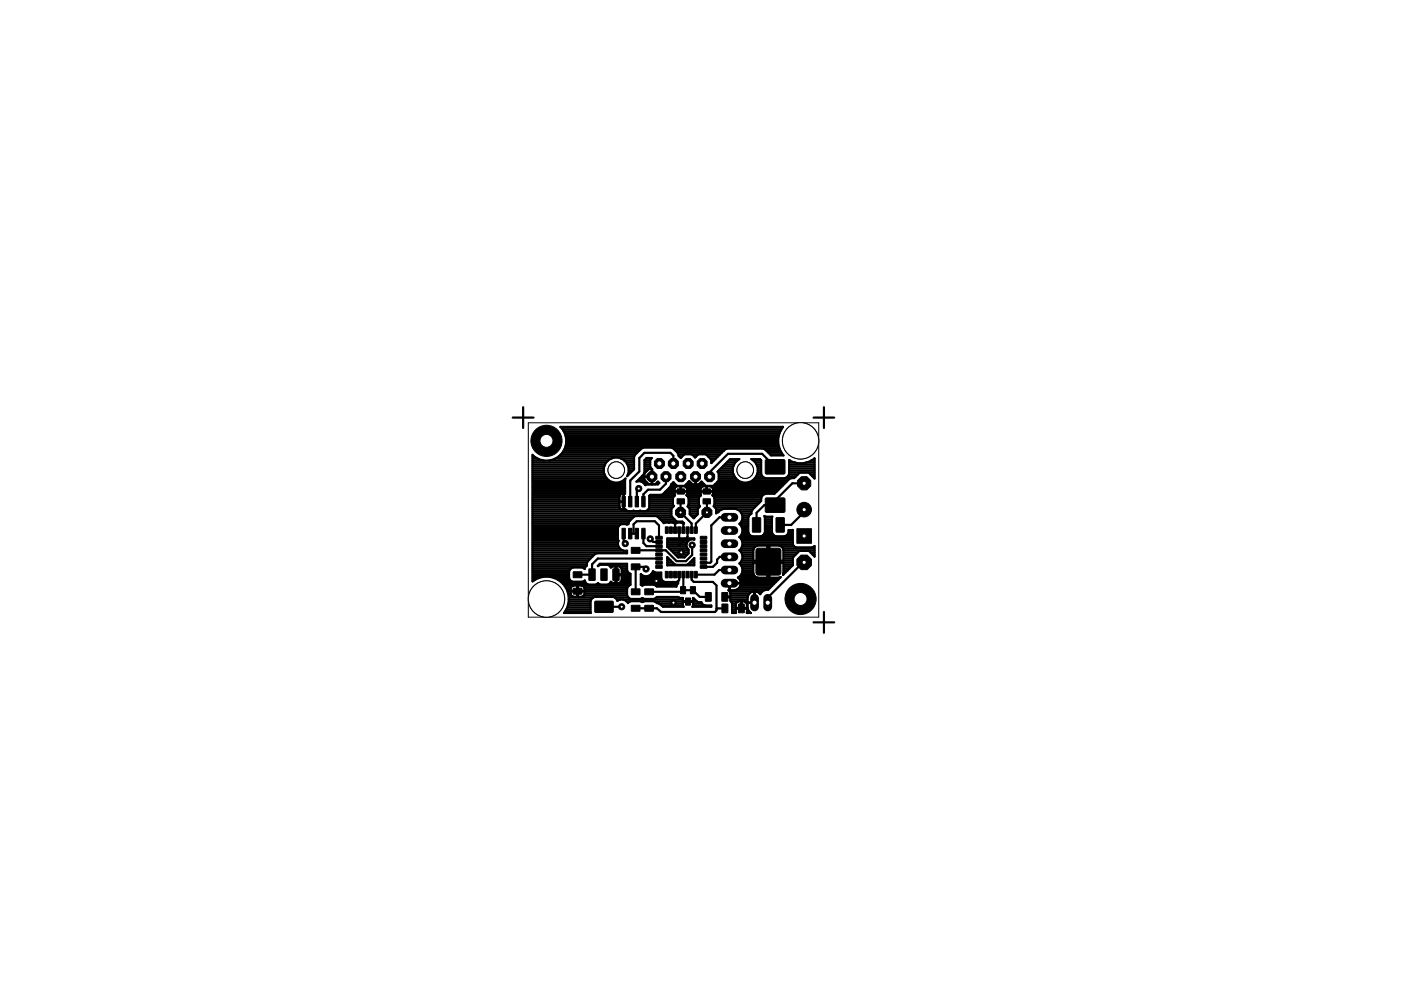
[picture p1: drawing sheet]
<svg xmlns="http://www.w3.org/2000/svg" width="297mm" height="210mm" viewBox="0 0 297 210" stroke-linecap="round" stroke-linejoin="round" font-family="sans-serif">
<g fill="#000" stroke="#000" stroke-width=".21">
<path d="M162.4 97.5h3.9l.1 .2v2.7l-.3 .1h-3.7l-.2-.3v-2.5z" fill-rule="evenodd"/>
<path d="M131.9 112l.7 .1-.1 2.2-.6-.1z" fill-rule="evenodd"/>
<path d="M131.9 105.3h.7l-.1 2.2-.6-.1z" fill-rule="evenodd"/>
<path d="M133.3 112l.7 .1-.1 2.2-.6-.1z" fill-rule="evenodd"/>
<path d="M133.3 105.3h.7l-.1 2.2-.6-.1z" fill-rule="evenodd"/>
<path d="M133.9 116.1h1.8v1.2h-1.8z" fill-rule="evenodd"/>
<path d="M133.9 119.6h1.8v1.2h-1.8z" fill-rule="evenodd"/>
<path d="M134.7 112l.7 .1-.1 2.2-.6-.1z" fill-rule="evenodd"/>
<path d="M134.7 105.3h.7l-.1 2.2-.6-.1z" fill-rule="evenodd"/>
<path d="M136.1 112l.7 .1-.1 2.2-.6-.1z" fill-rule="evenodd"/>
<path d="M136.1 105.3h.7l-.1 2.2-.6-.1z" fill-rule="evenodd"/>
<path d="M139.1 119.9h1.2l.1 .6h-1.3z" fill-rule="evenodd"/>
<path d="M139.1 119h1.2l.1 .6h-1.3z" fill-rule="evenodd"/>
<path d="M139.1 118.1h1.2l.1 .6h-1.3z" fill-rule="evenodd"/>
<path d="M139.1 117.3l1.2-.1 .1 .6-1.3 .1z" fill-rule="evenodd"/>
<path d="M139.1 116.4h1.2l.1 .6h-1.3z" fill-rule="evenodd"/>
<path d="M139.1 115.5h1.2l.1 .6h-1.3z" fill-rule="evenodd"/>
<path d="M139.1 114.6h1.2l.1 .6h-1.3z" fill-rule="evenodd"/>
<path d="M139.1 113.7h1.2l.1 .6h-1.3z" fill-rule="evenodd"/>
<path d="M141.1 111.7l.6 .1v1.3l-.6-.1z" fill-rule="evenodd"/>
<path d="M142 111.7l.6 .1-.1 1.3-.6-.1z" fill-rule="evenodd"/>
<path d="M142.8 111.7l.6 .1v1.3l-.6-.1z" fill-rule="evenodd"/>
<path d="M143.6 103.7h1.5v1h-1.5z" fill-rule="evenodd"/>
<path d="M143.6 105.8h1.5v1h-1.5z" fill-rule="evenodd"/>
<path d="M143.7 111.7l.6 .1v1.3l-.6-.1z" fill-rule="evenodd"/>
<path d="M144.6 111.7l.6 .1v1.3l-.6-.1z" fill-rule="evenodd"/>
<path d="M145.5 111.7l.6 .1v1.3l-.6-.1z" fill-rule="evenodd"/>
<path d="M146.4 111.7l.6 .1-.1 1.3-.6-.1z" fill-rule="evenodd"/>
<path d="M147.2 111.7l.6 .1v1.3l-.6-.1z" fill-rule="evenodd"/>
<path d="M148.5 113.7h1.3v.6h-1.2z" fill-rule="evenodd"/>
<path d="M148.5 114.6h1.3v.6h-1.2z" fill-rule="evenodd"/>
<path d="M148.5 115.5h1.3v.6h-1.2z" fill-rule="evenodd"/>
<path d="M148.5 116.4h1.3v.6h-1.2z" fill-rule="evenodd"/>
<path d="M148.5 117.3l1.3-.1v.6l-1.2 .1z" fill-rule="evenodd"/>
<path d="M148.5 118.1h1.3v.6h-1.2z" fill-rule="evenodd"/>
<path d="M148.5 119h1.3v.6h-1.2z" fill-rule="evenodd"/>
<path d="M148.5 119.9h1.3v.6h-1.2z" fill-rule="evenodd"/>
<path d="M149.1 103.7h1.5v1h-1.5z" fill-rule="evenodd"/>
<path d="M149.1 105.8h1.5v1h-1.5z" fill-rule="evenodd"/>
<path d="M159.6 109.8h1.6v3h-1.6z" fill-rule="evenodd"/>
<path d="M160.3 116.5l.5-.3h4.2l.5 .3 .1 4.9-.3 .5h-4.5l-.5-.2z" fill-rule="evenodd"/>
<path d="M162.4 105.6h3.9l.1 .3v2.6l-.3 .1h-3.7l-.2-.3v-2.4z" fill-rule="evenodd"/>
<path d="M164.6 109.8h1.7v3h-1.7z" fill-rule="evenodd"/>
<path d="M121.6 124.8h1.7v1.1h-1.7z" fill-rule="evenodd"/>
<path d="M121.6 121.3h1.7v1.2h-1.7z" fill-rule="evenodd"/>
<path d="M124.9 120.6h1.3v2.4h-1.3z" fill-rule="evenodd"/>
<path d="M126.2 127.5h3.8v2.3h-3.8z" fill-rule="evenodd"/>
<path d="M127.4 120.6h1.3v2.4h-1.3z" fill-rule="evenodd"/>
<path d="M130 120.6h1.2v2.4h-1.2z" fill-rule="evenodd"/>
<path d="M133.9 128.4h1.8v1.2h-1.8z" fill-rule="evenodd"/>
<path d="M133.9 124.9h1.8v1.2h-1.8z" fill-rule="evenodd"/>
<path d="M136.7 124.9h1.8v1.2h-1.8z" fill-rule="evenodd"/>
<path d="M136.7 128.4h1.8v1.2h-1.8z" fill-rule="evenodd"/>
<path d="M141.1 121.2h.6v1.3l-.6-.1z" fill-rule="evenodd"/>
<path d="M142 121.2h.6l-.1 1.3-.6-.1z" fill-rule="evenodd"/>
<path d="M142.8 121.2h.6v1.3l-.6-.1z" fill-rule="evenodd"/>
<path d="M143.7 121.2h.6v1.3l-.6-.1z" fill-rule="evenodd"/>
<path d="M144.3 124.4h1v1.5h-1z" fill-rule="evenodd"/>
<path d="M144.6 121.2h.6v1.3l-.6-.1z" fill-rule="evenodd"/>
<path d="M145.4 126.8h1v1.5h-1z" fill-rule="evenodd"/>
<path d="M145.5 121.2h.6v1.3l-.6-.1z" fill-rule="evenodd"/>
<path d="M146.4 121.2h.6l-.1 1.3-.6-.1z" fill-rule="evenodd"/>
<path d="M146.4 124.4h1v1.5h-1z" fill-rule="evenodd"/>
<path d="M147.2 121.2h.6v1.3l-.6-.1z" fill-rule="evenodd"/>
<path d="M149.6 125.7h1.2v1.8h-1.2z" fill-rule="evenodd"/>
<path d="M153.1 125.7h1.2v1.8h-1.2z" fill-rule="evenodd"/>
<path d="M153.1 128.1h1.2v1.8h-1.2z" fill-rule="evenodd"/>
<path d="M156.6 128.1h1.2v1.8h-1.2z" fill-rule="evenodd"/>
</g>
<g fill="none" stroke="#000" stroke-width=".47">
<path d="M112.9 97.7h16M112.9 99.7h15.1M112.9 99.3h15.1M112.9 98.9h15.2M112.9 98.5h15.4M112.9 98.1h15.6M112.9 97.2h1.1M112.9 96.8h.4M113.3 96.8l-.4-.4v26.9a4.8 4.8 0 0 1 6.3 .3 4.8 4.8 0 0 1 .4 6.4h5.7l-.1-2.5 .2-.5 .7-.4h3.9l.4 .1 .5 .7 .6-.3M113.3 96.8l1 .6 1 .3M117.7 97.2h11.9M118.4 96.8l-.9 .6-1.1 .3"/>
<path d="M118.4 96.8h16.1M118.9 96.4h15.8M118.9 90.6h47M119.2 96h15.9M119.3 91h46.4M119.5 95.6h16M119.5 91.4h46M119.7 95.2h16.2M119.7 91.8h45.6M119.8 91.9a4.2 4.2 0 0 1-1.4 4.9M119.8 91.9l-1-1.4h47.2a4.7 4.7 0 0 0-.1 5.9M119.8 94.7h45.4"/>
<path d="M119.9 92.3h45.3M120 94.3h45.1M120 92.7h45.1M120 93.9h45M120 93.5h45M120 93.1h45M131.7 97.2h2.7M132.4 97.7h2M132.8 98.1h1.6M133 98.5h1.4M133.2 98.9h1.2M133.3 99.7h.9"/>
<path d="M133.3 99.3h1.1M135.7 95.4l-1.1 1.1-.2 .4v2.6l-1.4 1.5a2.69 2.69 0 0 0-1.7-3.9 2.69 2.69 0 0 0-3.4 2.5 2.69 2.69 0 0 0 3.3 2.7l.9-.4 .5-.4-.1 3.2-.9 .1-.3 .5v2.3l.3 .3 .3 .1M135.7 95.4l.7-.5h6l.4 .2 .9 .9M135.7 95.4h.1M136.7 97.7h1.2M136.7 99.7h.6M136.7 99.3h1.4M136.7 98.9h1.2M136.7 98.5h1.2M136.7 98.1h1.2M137 97.2h1.1M137.1 97.1h1.1l-.3 .4v1.6l.4 .4v1.5h-1.7v-.6l1-1h.6v3.3h-.6l-1-1v-.6h1.7v1.6h.6l.6-.6 .3 .3-.3 .3h-2.3l-.4 .2a1.43 1.43 0 0 0-1.9-.8l1.6-1.5 .2-.4v-2.6z"/>
<path d="M138.2 99.7h.1M142.8 98.3v-1.7l-.7-.6h-5.5l-1 1.1v2.9l-2 1.9v4.5M142.9 95.2h11.1M143.3 95.6h10.1M143.7 96h9.3M143.7 96l.2 .4M143.9 96.4h1.1M144.1 96.8h.5M146.8 96.4h1.2M147.2 96.8h.4M149.8 96.4h2.8M150.2 96.8h2"/>
<path d="M150.6 97.2h1.2M150.8 97.7h.5M150.8 98.1h.1M152.4 99.7h3M152.8 99.3h2.6M153.2 98.9h2.3M153.4 95.6h.1M153.6 98.5h2.1M154.1 98.1h1.8M154.5 97.7h1.8M159.7 97.7h1.7M160.1 98.1h1.3"/>
<path d="M160.4 98.5h1M160.6 98.9h.8M160.7 99.7h.7M160.7 99.3h.7M161.9 95.2h3.4M162.5 95.6h3M162.9 96h2.8M163.3 96.4h2.7M164.3 99l-2.7-2.8h-7.3l-3.8 3.9v1M165.9 96.4l.2 .2h-2.6l-1.3-1.3-.4-.2h-7.7l-.4 .2-2.9 2.9v-.7l-1.1-1.2h-1.6l-.7 .7-.7-.7h-1.6l-.8 .8-.4-.5v-.2M167.3 97.7h.2M167.3 99.7h5.4"/>
<path d="M167.3 99.3h5.4M167.3 98.9h5.4M167.3 98.5h5.4M167.3 98.1h1.3M170.9 98.1h1.8M172 97.7h.7M172.6 97.3l.1 4.2-1.3-1.3h-1.8l-1.2 1.2-1 .1-3.2 3.2h-1.9a1.22 1.22 0 0 0-.9 1.5l-1.9 1.9-.2 .8-.5 .4-.2 .4v3.2l.2 .4 .7 .4h1.8l.7-.4 .2-.4v-3.2l-.1-.3 .2 .1h1.4v3.4l.1 .4 .7 .4h1.8a1.08 1.08 0 0 0 .9-1.3h.9v3l.4 .5M172.6 97.3a4.7 4.7 0 0 1-5.3 .3v2.8l-.2 .5-.7 .5M172.7 97.2h.1M112.9 103.1h19.6M112.9 101.4h15.7M112.9 110.9h20.3"/>
<path d="M112.9 106.4h19.3M112.9 119.7h11.5M112.9 119.2h11.6M112.9 118.8h11.9M112.9 118.4h12.3M112.9 118h12.7M112.9 117.6h13.1M112.9 117.2h20M112.9 116.7h19.3M112.9 116.3h18.6M112.9 115.9h18.3M112.9 115.5h18.1"/>
<path d="M112.9 115.1h18.1M112.9 114.7h18.2M112.9 114.3h18.1M112.9 113.8h18.1M112.9 113.4h18.1M112.9 113h18.1M112.9 112.6h18.1M112.9 112.2h18.1M112.9 111.8h18.2M112.9 111.4h18.5M112.9 110.5h20.5M112.9 110.1h20.9"/>
<path d="M112.9 109.7h21.4M112.9 109.3h29.4M112.9 108.9h29.4M112.9 108.4h29.4M112.9 107.6h18.5M112.9 107.2h18.4M112.9 106.8h18.4M112.9 106h18.4M112.9 105.5h18.4M112.9 105.1h18.5M112.9 104.7h19M112.9 104.3h19.6"/>
<path d="M112.9 103.9h19.6M112.9 103.5h19.6M112.9 102.6h19.6M112.9 102.2h17M112.9 101.8h16.2M112.9 101h15.4M112.9 100.6h15.3M112.9 100.1h15.1M124.4 119.9h.1M124.4 119.9l-.3 .3-.1 .4-.5-.3h-2l-.4 .2-.5 .7v1.4M127.1 119.7h5.8M131.1 114.7a1.54 1.54 0 0 0 .3 1.6 1.54 1.54 0 0 0 1.5 .5v.5h-6.4a5.7 5.7 0 0 0-2.1 2.1v.5"/>
<path d="M131.4 102.2h1.1M132.2 104.7v3.3M132.2 113.1v1.8l.4 .4M132.2 107.6h.1M132.2 107.2h.1M132.2 106.8h.1M132.2 106h.1M132.2 105.5h.1M132.2 105.1h.1M132.2 104.7h.1M132.2 101.8h.3M133.1 100.6h.3"/>
<path d="M133.2 111.1h-1.4l-.7 .4-.1 .4v2.4l.1 .4M133.2 111.1h.1M133.3 100.1h.5M133.6 113.1h1.4M134.3 113.1v-1.9l.7-.7h3.8l.9 .9v2.6M135.3 101.8h1.4M135.4 103.6l-.4 .4v2.4M135.7 101.4h.9M136.1 101h.5M136.1 102.2h1M136.2 100.9h.1M136.4 113.1v2l.7 .7h2.6"/>
<path d="M136.5 100.6h.1M136.7 102.6h.8M136.7 100.1h.2M137.4 108h4.9M137.6 107.6h5M137.7 106.4h5M137.7 105.1v2.5l-.2 .3-.6 .5h-3.7l-.6-.4h-19.7M137.7 107.2h5.1M137.7 106.8h5M137.7 106h5M137.7 105.5h5M137.7 105.1h5.3"/>
<path d="M137.9 114.3l.6 .6h1.2M138.2 101.4h.1M138.2 102.6h.1M138.2 102.2h.1M138.2 101.8h.1M138.2 101h.1M138.2 100.6h.1M138.2 100.1h.1M138.9 102.6h.7M139.4 102.2h.2M139.6 109.7h3M139.7 118.4h-13l-1.2 1.3v2.1l-3.1 .1"/>
<path d="M140 110.1h3M140.4 110.5h3M140.6 104.7h2.4M141 104.3h2M141.2 101.1v1.5l-1.3 1.2h-2.5l-1 1v1.6M141.4 103.9h1.6M141.5 118.1l1.8 1.7h2.3l1.6-1.5v1.6h-5.7zM141.5 119.7h1.5M141.5 119.2h1.1M141.5 118.8h.7M141.5 118.4h.3M141.5 115.9h4.1"/>
<path d="M141.5 115.5h4M141.5 115.1h4.1M141.5 114.7h4.4M141.5 114.3h5.7M141.5 114.2h5.7v.2a1.21 1.21 0 0 0-1.5 .6 1.21 1.21 0 0 0 .3 1.5v.8l-.9 .9h-1.3l-2.3-2.2zM141.8 110.8l-1.1 .1-1.2-1.3-.4-.2h-4.3l-.4 .2-1 1-.2 .5M141.9 110.8h.7l.5 .3a1.36 1.36 0 0 1 1.7-.1l.1 .1 .1-.1M141.9 110.8h-.1M141.9 103.5h1.2M141.9 116.3h3.9M142.2 103.1h23.7M142.3 116.7h3.7"/>
<path d="M142.4 102.6h.8M142.7 117.2h3.3M142.9 110.9h.4M143 104.7l.1 .3M143.1 105h.1M143.1 105l-.4 .6v1.3l.2 .4-.6 .5v1.7l1.2 1.1h1.2l.3 .4M143.1 110.8v1.6M143.2 117.6h2.6M143.5 103l-.7-.8-.5 .5-.2 .5-1.5 1.6-.4 .1h-2.3l-.2 .2M143.6 118h1.7M144 112.4v2.2M144.3 103.9h.1"/>
<path d="M144.3 103.5h.1M144.3 106.3v2.3l2.3 2.4v1.4M144.7 110.9l.3 .1M144.9 110.8v1.6M145.1 103l1-1 .7 .7h.6v-1.6l.1 1.6h.6l.6-.6 .9 .9M145.5 102.6h1.3M145.6 105h.1M145.6 103.4l.1 .7h-2.7v-.6l.5-.4h.8v1.1h-1.3v.5M145.6 103.4l-.4-.3h-.8v1.1h1.3v.5M145.6 103.5h3M145.7 104.7l-.1 .3M145.7 104.7h2.8"/>
<path d="M145.7 104.3h2.8M145.7 103.9h2.8M145.7 105.1h2.8M145.8 112.4v1.4l-1.9 1.9M145.9 119.7h1.3M145.9 107.2h2.4M145.9 102.2h.4M146 105.5h2.2M146 106.4h2.2M146 107.6h2.2M146 106.8h2.2M146 106h2.2"/>
<path d="M146.2 108h1.7M146.2 108.9h1.7M146.2 108.4h1.7M146.3 119.2h.9M146.5 109.3h1.2M146.7 118.8h.5M146.7 115.6v2.1l-1.3 1.3h-2l-2.3-2.3h-6.3M146.9 109.7h.4M147.1 118.4h.1M147.4 101.4h.1M147.4 102.6h.1M147.4 102.2h.1"/>
<path d="M147.4 101.8h.1M148.2 102.6h1.1M148.5 104.7l.1 .3-.4 .6v1.3l.2 .5-.5 .4v1.2l-.8 .9-.9-.9v-1.2l-.4-.4 .2-.5v-1.3l-.4-.6M148.6 103.4l-.1 .7h2.7v-.6l-.5-.4h-.8v1.1h1.3v.5M148.6 103.4l.4-.3h.8v1.1h-1.3v.5M148.6 102.2h.2M149.8 103.9h.1M149.8 103.5h.1M149.8 106.3l.1 2.3-2.4 2.4v1.4M151.1 103.5h14.3M151.2 104.7l-.1 .3 .2 .3a2.19 2.19 0 0 1 0 2l.5 .5v1l.9-.6 .7-.3h2.6a1.81 1.81 0 0 1 1.4 1.3 1.81 1.81 0 0 1-.6 1.9 1.75 1.75 0 0 1 0 2.8l.3 .4M151.2 104.7h11.1"/>
<path d="M151.2 104.3h13.4M151.2 103.9h13.8M151.2 105.1h10.4M151.4 107.2h9M151.4 105.5h10M151.5 106.4h9.7M151.5 106.8h9.3M151.5 106h9.9M151.6 107.6h8.4M151.6 102.6h14.7M151.8 108h1.2M151.8 108.4h.6"/>
<path d="M152 102.2h5.3M152.3 100.1h3.1M152.4 101.4h3.6M152.4 101.8h4M152.4 101h3.3M152.4 100.6h3.1M154.7 109.7h-2.2l-1.7 1.7v7.7l-.2 .2h-1.4M154.7 118.1h-2.1l-.6 .6v.6l-.8 .9h-2M156.3 108h3.3M156.8 113.8h11.3M156.8 116.7h2.9M156.9 110.9h1.7"/>
<path d="M156.9 108.4h2.4M157 119.7h2.7M157 119.2h5.7M157 111.4h1.6M157.1 116.3h2.7M157.1 114.3a1.77 1.77 0 0 1-.3 2.4l.3 .4 .3 .6v.7M157.1 114.3h11M157.2 113.4h1.8M157.2 117.2h2.5M157.2 110.5h1.4M157.2 108.9h2.1M157.2 118.8h2.5"/>
<path d="M157.3 111.8h1.3M157.3 115.9h2.8M157.3 114.7h10.8M157.3 113h1.4M157.4 117.6h2.3M157.4 109.3h1.5M157.4 110.1h1.2M157.4 118.4l-.3 .7-.3 .4a1.76 1.76 0 0 1-.3 2.9l.1 .1M157.4 118.4h2.3M157.4 118h2.3M157.4 115.5h10.7M157.4 115.1h10.7"/>
<path d="M157.4 112.6h1.2M157.4 112.2h1.2M157.4 109.7h1.3M158.8 102.2h7.9M159.6 101.8h7.5M160 101.4h7.7M160.1 115.9l-.4 .7v2.3h6.4v-2.3l-.2-.5-.8-.4h-2v6.8l2.4-.1-2.6 2.6-6.8 .1M160.1 115.9l.6-.2h2v6.8l-2.2-.1-.4-.1-.4-.6M160.3 101h1.3M160.5 100.6h.9M160.7 100.1h.7M161.8 113.4h2.2"/>
<path d="M162.1 113h1.6M162.2 109.7h1.5M162.2 110.9h1.5M162.2 112.6h1.5M162.2 112.2h1.5M162.2 111.8h1.5M162.2 111.4h1.5M162.2 110.5h1.5M162.2 110.1h1.5M162.3 101.4l-.4-.2-.5-.8v-2.8l-.3-.3h-1.8a2.67 2.67 0 0 1 .8 4.1 2.67 2.67 0 0 1-4.1 0 2.67 2.67 0 0 1 .8-4.1h-2l-2.7 2.7 .3 .3v1.6l-1.1 1.1M162.7 119.7h.4M162.7 118.8h.4"/>
<path d="M162.7 118.4h.4M162.7 118h.4M162.7 117.6h.4M162.7 117.2h.4M162.7 116.7h.4M162.7 116.3h.4M162.7 115.9h.4M163.1 119.2h5M165.7 115.9h2.7M166 116.3h6.7M166.1 119.7h2M166.1 118.8h2"/>
<path d="M166.1 118.4h2M166.1 118h2.2M166.1 117.6h2.6M166.1 117.2h3M166.1 116.7h6.6M166.9 113.4h1.2M167 101h1.8M167.1 113h1M167.2 112.6h.9M167.3 100.6h1.9M167.3 100.1h5.4M168.5 115.9l.3 .2h3.4l.4-.2"/>
<path d="M170.5 119.2h-.2l-7.5 7.5v1.1M170.5 108.1v.4l-2.8 2.8h-2.3M170.5 102.5h-2.5l-3.7 3.6v1h-2.3l-1.6 1.6v2.6M171.8 100.6h.9M171.9 117.2h.8M172.2 101h.5M172.3 117.6h.4M172.6 115.9l.1-.1v2.2M172.6 115.9h.1M172.6 101.4h.1M172.7 118l-1.2-1.2h-2l-1.4 1.4v1.6l-2.1 2.1 .1-.2M172.7 118h.1"/>
<path d="M112.9 121.7h7.7M112.9 120.1h11.3M112.9 123h.5M112.9 122.6h1.3M112.9 122.1h7.7M112.9 121.3h7.7M112.9 120.9h7.9M112.9 120.5h8.2M117.5 122.6h3.1M118.3 123h2.5M118.9 123.4h5.2M119.3 123.8h5.1"/>
<path d="M119.7 124.2h1.7M119.8 129.6h5.4M120 124.6h1M120.1 129.2h5.1M120.2 125.1h.8M120.3 128.8h4.9M120.4 125.5h.6M120.4 128.4h4.8M120.5 125.9h.5M120.5 128h4.7M120.6 126.3h.5M120.6 126.7h5.2"/>
<path d="M120.6 127.5h4.6M120.6 127.1h4.7M120.6 122.6l.5 .6 .4 .2h2l.5-.3 .4 .7M121.1 124.4l.4-.2h.9v2.3l-1.1-.1-.3-.4v-.6h3l-.2 .9-.5 .2h-.7v-2.3l1.1 .1 .2 .4 .1 .5h-3zM122.4 125.1h.2M122.4 126.3h.2M122.4 125.9h.2M122.4 125.5h.2M122.4 124.6h.2M122.4 124.2h.2M123.5 124.2h9.8M123.8 126.3h9.2"/>
<path d="M123.8 120.5h.2M123.9 124.6h9.1M124 125.1h8.9M124 125.9h8.9M124 125.5h8.9M124.4 123.8l.4 .2h1.5l.3-.2M126.6 123.8l.2-.2 .2 .2M126.6 123.8h.4M127 123.8l.3 .2h1.5l.4-.2M128.1 128.7h3.7M129.2 123.8h4.5M129.3 120.1h3.6"/>
<path d="M129.5 120.3l-.3-.4-.4-.2h-1.5l-.6 .3 .5-.5h5.7v1.4l.2 .3 .6 .4v2.4l-.6 .4-.2 .4v1.4l.2 .4 .7 .4h2l.4-.2 .4 .2h2l.7-.4h4.5l.4 .2h.6v.7M129.5 123.4h.1M129.5 120.3h.1M130 120.1l-.5 .2M130.4 126.7h2.9M130.5 120.1v1.6h3.2M130.5 123.4h.2M130.5 123h.2M130.5 122.6h.2M130.5 122.1h.2M130.5 121.3h.2M130.5 120.9h.2"/>
<path d="M130.5 120.5h.2M130.7 120.1v3.5h.6l.4-.2M130.8 127.1h14M131.2 120.1l.4 .1 .2 .3v1.2M131.7 123.4h2M131.7 123.4l.1-.4v-1h-1.3v1.6h-.6l-.4-.2-.3 .4M131.8 120.5h1.1M131.8 123h1.9M131.8 122.6h1.9M131.8 122.1h1.9M131.8 121.3h1.4M131.8 120.9h1.2"/>
<path d="M132.1 127.1l.6 .2 .4 .6 .7-.4h2l.4 .2 .4-.2h2l.7 .4 .5 .1M132.9 127.5h.7M135.9 121.7a1.53 1.53 0 0 0 2.6-.6l.4 .3h1.3v1.2l.4 .7 .4 .1 2.8-.1v.4l-.4 .7h-4.1l-.7-.4h-2l-.4 .2-.3-.2zM135.9 121.7h.1M135.9 123.4h5M135.9 123.8h7.8M135.9 123h4.4M135.9 122.6h4.3M135.9 122.1h.7M136 127.5h.4M137 120.6l-.5-.4h-1.7v5.3M137.4 122.1h2.8"/>
<path d="M138 121.7h2.2M138.4 121.3h.4M138.8 127.5h7l-1 .1 .1 1M139.1 124.2h4.3M139.1 126.7h4.9M139.7 128h5.1M139.8 128l.8 .7h4.3M139.8 128h.1M140.3 128.4h4.5M143.6 123.4h.2M144 121.8v1.1l-.8 .7M144.8 125.1h2.1l1.5 1.5h1.8"/>
<path d="M144.9 121.8v3.3l-.4 .4h-6.9M144.9 128.6v.1M146.6 121.8v1.1l.5 .5h4.1l.7 .7v5.3l-.3 .4h-11.4l-.9-.8h-4.5M146.8 128.6v.1M147 126.8h.1M147 126.8v.7M147 128.4h2.4M147 127.1h.3M147 128h1.8M147 126.8l.7 .7 1 .2 .1 .3M147.8 127.5h-1.9l1.1 .1-.2 1M148.8 128l.7 .4h1.3v.3h-4"/>
<path d="M153.7 129l-1.8 .1M154.6 125.1h.1M154.6 124.6h.1M154.6 124.2h.1M154.6 123.8h.1M154.7 120.9h-2.2l-1 .9h-4M154.8 125.5h4.7M154.9 126.7v.7l.3 .6M154.9 127.1h3.6M154.9 126.3h3.7M154.9 125.9h4M155 127.5h1.5"/>
<path d="M155.2 128h.8M155.2 128v2h.8v-.9h1.1v-1.6a.86 .86 0 0 0-1.1 .5v.9h2.4l-.1-.9M155.2 128.4h.8M155.2 129.6h.8M155.2 129.2h.8M155.2 128.8h.8M156.6 122.5l.4 .6 .1 .5h-2.4v1.5h1a1.48 1.48 0 0 0 1.4-1.4h-2.5v1.4h-.2l.5 .6v.8h-1.1v.2h4.7M156.6 122.6h8.8M156.7 124.6h6.6M156.9 122.1h3.1M156.9 123h8.1M157 124.2h6.7"/>
<path d="M157.1 123.4h7.4M157.1 123.8h7M157.1 127.5h.2M157.1 128.4h.2M157.1 128.8h.2M157.1 128h.2M157.2 121.7h2.5M157.2 120.1h2.5M157.4 121.3h2.3M157.4 120.5h2.3M157.4 120.9h2.3M157.9 127.5h.6"/>
<path d="M158.3 128h.2M158.3 128v-.2a.87 .87 0 0 0-1-.3v1.6h1.1l-.1 .9h.9M158.4 128.4h.1M158.4 129.6h.4M158.4 129.2h.2M158.4 128.8h.1M158.5 128.8l.2 .7 .5 .5M158.9 125.9l.5-.4 .5-.1v2.4h-1.4v1M158.9 125.9l-.3 .4M159.7 121.7v-2.4h6.4v2.4M159.9 126.7h.1M159.9 127.5h.1"/>
<path d="M159.9 127.1h.1M159.9 126.3h.1M159.9 125.9h.1M159.9 125.5h.1M160.5 125.5h1.1M161.1 125.9l-.6-.4-.5-.1v2.3h-1.5l.1-1.4M161.1 125.9h.1M162.4 125l-.6 .3-.6 .7-.1-.1M162.7 121.7h.4M162.7 120.1h.4M162.7 122.1h.4M162.7 121.3h.4"/>
<path d="M162.7 120.9h.4M162.7 120.5h.4M166.1 121.7h.1M166.1 120.1h1.8M166.1 121.3h.5M166.1 120.9h.9M166.1 120.5h1.3"/>
</g>
<circle cx="149.9" cy="108.6" r="1.15" fill="#000" stroke="#000" stroke-width=".21"/>
<circle cx="149.9" cy="108.6" r=".34" fill="#fff" stroke="#000" stroke-width=".21"/>
<circle cx="144.3" cy="108.6" r="1.15" fill="#000" stroke="#000" stroke-width=".21"/>
<circle cx="144.3" cy="108.6" r=".34" fill="#fff" stroke="#000" stroke-width=".21"/>
<circle cx="144.3" cy="101.1" r="1.15" fill="#000" stroke="#000" stroke-width=".21"/>
<circle cx="144.3" cy="101.1" r=".55" fill="#fff" stroke="#000" stroke-width=".21"/>
<circle cx="142.8" cy="98.3" r="1.15" fill="#000" stroke="#000" stroke-width=".21"/>
<circle cx="142.8" cy="98.3" r=".55" fill="#fff" stroke="#000" stroke-width=".21"/>
<circle cx="145.9" cy="98.3" r="1.15" fill="#000" stroke="#000" stroke-width=".21"/>
<circle cx="145.9" cy="98.3" r=".55" fill="#fff" stroke="#000" stroke-width=".21"/>
<circle cx="138.2" cy="101.1" r="1.15" fill="#000" stroke="#000" stroke-width=".21"/>
<circle cx="138.2" cy="101.1" r=".55" fill="#fff" stroke="#000" stroke-width=".21"/>
<circle cx="150.5" cy="101.1" r="1.15" fill="#000" stroke="#000" stroke-width=".21"/>
<circle cx="150.5" cy="101.1" r=".55" fill="#fff" stroke="#000" stroke-width=".21"/>
<circle cx="148.9" cy="98.3" r="1.15" fill="#000" stroke="#000" stroke-width=".21"/>
<circle cx="148.9" cy="98.3" r=".55" fill="#fff" stroke="#000" stroke-width=".21"/>
<circle cx="139.8" cy="98.3" r="1.15" fill="#000" stroke="#000" stroke-width=".21"/>
<circle cx="139.8" cy="98.3" r=".55" fill="#fff" stroke="#000" stroke-width=".21"/>
<circle cx="141.2" cy="101.1" r="1.15" fill="#000" stroke="#000" stroke-width=".21"/>
<circle cx="141.2" cy="101.1" r=".55" fill="#fff" stroke="#000" stroke-width=".21"/>
<circle cx="147.5" cy="101.1" r="1.15" fill="#000" stroke="#000" stroke-width=".21"/>
<circle cx="147.5" cy="101.1" r=".55" fill="#fff" stroke="#000" stroke-width=".21"/>
<path d="M153.7 123.7h1.9" fill="none" stroke="#000" stroke-width="1.9"/>
<circle cx="154.7" cy="123.7" r=".55" fill="#fff" stroke="#000" stroke-width=".21"/>
<path d="M153.7 120.9h1.9" fill="none" stroke="#000" stroke-width="1.9"/>
<circle cx="154.7" cy="120.9" r=".55" fill="#fff" stroke="#000" stroke-width=".21"/>
<path d="M153.7 118.1h1.9" fill="none" stroke="#000" stroke-width="1.9"/>
<circle cx="154.7" cy="118.1" r=".55" fill="#fff" stroke="#000" stroke-width=".21"/>
<path d="M153.7 115.3h1.9" fill="none" stroke="#000" stroke-width="1.9"/>
<circle cx="154.7" cy="115.3" r=".55" fill="#fff" stroke="#000" stroke-width=".21"/>
<path d="M153.7 112.5h1.9" fill="none" stroke="#000" stroke-width="1.9"/>
<circle cx="154.7" cy="112.5" r=".55" fill="#fff" stroke="#000" stroke-width=".21"/>
<path d="M153.7 109.7h1.9" fill="none" stroke="#000" stroke-width="1.9"/>
<circle cx="154.7" cy="109.7" r=".55" fill="#fff" stroke="#000" stroke-width=".21"/>
<path d="M162.8 126.9v1.8" fill="none" stroke="#000" stroke-width="1.9"/>
<circle cx="162.8" cy="127.8" r=".55" fill="#fff" stroke="#000" stroke-width=".21"/>
<path d="M160 126.9v1.8" fill="none" stroke="#000" stroke-width="1.9"/>
<circle cx="160" cy="127.8" r=".55" fill="#fff" stroke="#000" stroke-width=".21"/>
<circle cx="170.5" cy="102.5" r="1.51" fill="#000" stroke="#000" stroke-width=".21"/>
<circle cx="170.5" cy="102.5" r=".44" fill="#fff" stroke="#000" stroke-width=".21"/>
<circle cx="170.5" cy="119.2" r="1.67" fill="#000" stroke="#000" stroke-width=".21"/>
<circle cx="170.5" cy="119.2" r=".44" fill="#fff" stroke="#000" stroke-width=".21"/>
<circle cx="170.5" cy="108.1" r="1.55" fill="#000" stroke="#000" stroke-width=".21"/>
<circle cx="170.5" cy="108.1" r=".44" fill="#fff" stroke="#000" stroke-width=".21"/>
<path d="M169 112.1h3v3.1h-3z" fill="#000" stroke="#000" stroke-width=".21"/>
<circle cx="170.5" cy="113.6" r=".44" fill="#fff" stroke="#000" stroke-width=".21"/>
<circle cx="115.9" cy="93.5" r="3.3" fill="#000" stroke="#000" stroke-width=".21"/>
<circle cx="115.9" cy="93.5" r="1.38" fill="#fff" stroke="#000" stroke-width=".21"/>
<circle cx="169.7" cy="127" r="3.3" fill="#000" stroke="#000" stroke-width=".21"/>
<circle cx="169.7" cy="127" r="1.38" fill="#fff" stroke="#000" stroke-width=".21"/>
<circle cx="142.8" cy="127.8" r=".66" fill="#000" stroke="#000" stroke-width=".21"/>
<circle cx="142.8" cy="127.8" r=".34" fill="#fff" stroke="#000" stroke-width=".21"/>
<circle cx="139.2" cy="123.2" r=".66" fill="#000" stroke="#000" stroke-width=".21"/>
<circle cx="139.2" cy="123.2" r=".34" fill="#fff" stroke="#000" stroke-width=".21"/>
<circle cx="135.4" cy="103.6" r=".66" fill="#000" stroke="#000" stroke-width=".21"/>
<circle cx="135.4" cy="103.6" r=".34" fill="#fff" stroke="#000" stroke-width=".21"/>
<circle cx="132.6" cy="115.3" r=".66" fill="#000" stroke="#000" stroke-width=".21"/>
<circle cx="132.6" cy="115.3" r=".34" fill="#fff" stroke="#000" stroke-width=".21"/>
<circle cx="137.9" cy="114.3" r=".66" fill="#000" stroke="#000" stroke-width=".21"/>
<circle cx="137.9" cy="114.3" r=".34" fill="#fff" stroke="#000" stroke-width=".21"/>
<circle cx="144.4" cy="117.1" r=".66" fill="#000" stroke="#000" stroke-width=".21"/>
<circle cx="144.4" cy="117.1" r=".34" fill="#fff" stroke="#000" stroke-width=".21"/>
<circle cx="137" cy="120.6" r=".66" fill="#000" stroke="#000" stroke-width=".21"/>
<circle cx="137" cy="120.6" r=".34" fill="#fff" stroke="#000" stroke-width=".21"/>
<circle cx="146.7" cy="115.6" r=".66" fill="#000" stroke="#000" stroke-width=".21"/>
<circle cx="146.7" cy="115.6" r=".34" fill="#fff" stroke="#000" stroke-width=".21"/>
<circle cx="131.8" cy="128.7" r=".66" fill="#000" stroke="#000" stroke-width=".21"/>
<circle cx="131.8" cy="128.7" r=".34" fill="#fff" stroke="#000" stroke-width=".21"/>
<g fill="none" stroke="#000" stroke-width=".21">
<path d="M112 89.6h61.6v41.3h-61.6z"/>
<circle cx="115.9" cy="127" r="3.9"/>
</g>
<circle cx="115.9" cy="127" r="3.9" fill="#fff" stroke="#000" stroke-width=".21"/>
<circle cx="169.7" cy="93.5" r="3.9" fill="none" stroke="#000" stroke-width=".21"/>
<circle cx="169.7" cy="93.5" r="3.9" fill="#fff" stroke="#000" stroke-width=".21"/>
<path d="M108.7 88.5h4.4M110.9 86.3v4.4M172.5 88.5h4.4M174.7 86.3v4.4M172.5 132h4.4M174.7 129.8v4.4" fill="none" stroke="#000" stroke-width=".47"/>
<circle cx="158" cy="99.7" r="1.76" fill="none" stroke="#000" stroke-width=".21"/>
<circle cx="158" cy="99.7" r="1.76" fill="#fff" stroke="#000" stroke-width=".21"/>
<circle cx="130.7" cy="99.7" r="1.76" fill="none" stroke="#000" stroke-width=".21"/>
<circle cx="130.7" cy="99.7" r="1.76" fill="#fff" stroke="#000" stroke-width=".21"/>
</svg>
